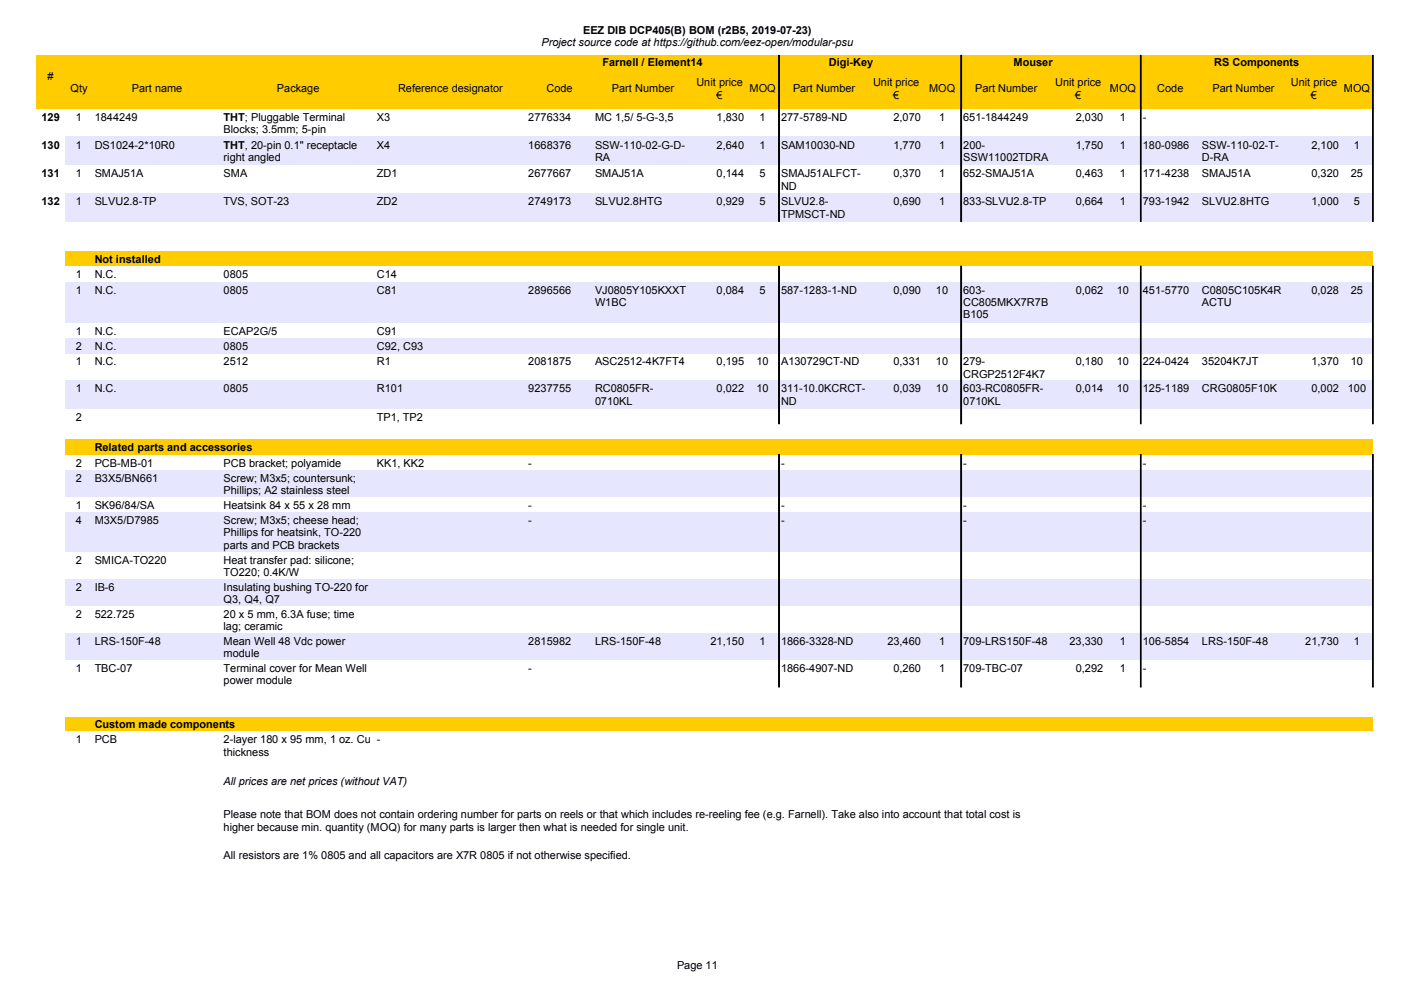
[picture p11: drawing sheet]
<svg xmlns="http://www.w3.org/2000/svg" width="297mm" height="210mm" viewBox="0 0 297 210" stroke-linecap="round" stroke-linejoin="round" font-family="sans-serif">
<defs><g id="words">
<g font-size="2.3">
<text x="114.8" y="9.8">Project source code at https://github.com/eez-open/modular-psu</text>
<text x="123.6" y="7.2">EEZ DIB DCP405(B) BOM (r2B5, 2019-07-23)</text>
<text x="10.1" y="17">#</text>
<text x="127.7" y="13.9">Farnell / Element14</text>
<text x="175.7" y="13.9">Digi-Key</text>
<text x="214.9" y="13.9">Mouser</text>
<text x="257.4" y="13.9">RS Components</text>
<text x="14.9" y="19.6">Qty</text>
<text x="27.9" y="19.6">Part name</text>
<text x="58.7" y="19.6">Package</text>
<text x="84.4" y="19.6">Reference designator</text>
<text x="115.9" y="19.6">Code</text>
<text x="129.8" y="19.6">Part Number</text>
<text x="147.7" y="18.3">Unit price</text>
<text x="151.9" y="20.9">€</text>
<text x="158.9" y="19.5">MOQ</text>
<text x="168.1" y="19.6">Part Number</text>
<text x="185.1" y="18.3">Unit price</text>
<text x="189.4" y="20.9">€</text>
<text x="197" y="19.5">MOQ</text>
<text x="206.7" y="19.6">Part Number</text>
<text x="223.7" y="18.3">Unit price</text>
<text x="228" y="20.9">€</text>
<text x="235.3" y="19.5">MOQ</text>
<text x="245.4" y="19.6">Code</text>
<text x="257.1" y="19.6">Part Number</text>
<text x="273.7" y="18.3">Unit price</text>
<text x="278" y="20.9">€</text>
<text x="284.9" y="19.5">MOQ</text>
<text x="8.8" y="25.6">129</text>
<text x="16.1" y="25.6">1</text>
<text x="20.1" y="25.6">1844249</text>
<text x="47.4" y="25.6">THT; Pluggable Terminal</text>
<text x="47.4" y="28.2">Blocks; 3.5mm; 5-pin</text>
<text x="79.9" y="25.6">X3</text>
<text x="112" y="25.6">2776334</text>
<text x="126.2" y="25.6">MC 1,5/ 5-G-3,5</text>
<text x="151.9" y="25.6">1,830</text>
<text x="161" y="25.6">1</text>
<text x="165.6" y="25.6">277-5789-ND</text>
<text x="189.4" y="25.6">2,070</text>
<text x="199.1" y="25.6">1</text>
<text x="204.2" y="25.6">651-1844249</text>
<text x="228.1" y="25.6">2,030</text>
<text x="237.5" y="25.6">1</text>
<text x="242.3" y="25.6">-</text>
<text x="8.8" y="31.6">130</text>
<text x="16.1" y="31.6">1</text>
<text x="20.1" y="31.6">DS1024-2*10R0</text>
<text x="47.4" y="31.6">THT, 20-pin 0.1&quot; receptacle</text>
<text x="47.4" y="34.2">right angled</text>
<text x="79.9" y="31.6">X4</text>
<text x="112" y="31.6">1668376</text>
<text x="126.2" y="31.6">SSW-110-02-G-D-</text>
<text x="126.2" y="34.2">RA</text>
<text x="151.9" y="31.6">2,640</text>
<text x="161" y="31.6">1</text>
<text x="165.6" y="31.6">SAM10030-ND</text>
<text x="189.4" y="31.6">1,770</text>
<text x="199.1" y="31.6">1</text>
<text x="204.2" y="31.6">200-</text>
<text x="204.2" y="34.2">SSW11002TDRA</text>
<text x="228.1" y="31.6">1,750</text>
<text x="237.5" y="31.6">1</text>
<text x="242.3" y="31.6">180-0986</text>
<text x="254.8" y="31.6">SSW-110-02-T-</text>
<text x="254.8" y="34.2">D-RA</text>
<text x="278.1" y="31.6">2,100</text>
<text x="287.1" y="31.6">1</text>
<text x="8.8" y="37.6">131</text>
<text x="16.1" y="37.6">1</text>
<text x="20.1" y="37.6">SMAJ51A</text>
<text x="47.4" y="37.6">SMA</text>
<text x="79.9" y="37.6">ZD1</text>
<text x="112" y="37.6">2677667</text>
<text x="126.2" y="37.6">SMAJ51A</text>
<text x="151.9" y="37.6">0,144</text>
<text x="161" y="37.6">5</text>
<text x="165.6" y="37.6">SMAJ51ALFCT-</text>
<text x="165.6" y="40.2">ND</text>
<text x="189.4" y="37.6">0,370</text>
<text x="199.1" y="37.6">1</text>
<text x="204.2" y="37.6">652-SMAJ51A</text>
<text x="228.1" y="37.6">0,463</text>
<text x="237.5" y="37.6">1</text>
<text x="242.3" y="37.6">171-4238</text>
<text x="254.8" y="37.6">SMAJ51A</text>
<text x="278.1" y="37.6">0,320</text>
<text x="286.4" y="37.6">25</text>
<text x="8.8" y="43.5">132</text>
<text x="16.1" y="43.5">1</text>
<text x="20.1" y="43.5">SLVU2.8-TP</text>
<text x="47.4" y="43.5">TVS, SOT-23</text>
<text x="79.9" y="43.5">ZD2</text>
<text x="112" y="43.5">2749173</text>
<text x="126.2" y="43.5">SLVU2.8HTG</text>
<text x="151.9" y="43.5">0,929</text>
<text x="161" y="43.5">5</text>
<text x="165.6" y="43.5">SLVU2.8-</text>
<text x="165.6" y="46.1">TPMSCT-ND</text>
<text x="189.4" y="43.5">0,690</text>
<text x="199.1" y="43.5">1</text>
<text x="204.2" y="43.5">833-SLVU2.8-TP</text>
<text x="228.1" y="43.5">0,664</text>
<text x="237.5" y="43.5">1</text>
<text x="242.3" y="43.5">793-1942</text>
<text x="254.8" y="43.5">SLVU2.8HTG</text>
<text x="278.1" y="43.5">1,000</text>
<text x="287.1" y="43.5">5</text>
<text x="16.1" y="59">1</text>
<text x="20.1" y="59">N.C.</text>
<text x="20.1" y="55.7">Not installed</text>
<text x="47.4" y="59">0805</text>
<text x="79.9" y="59">C14</text>
<text x="16.1" y="62.3">1</text>
<text x="20.1" y="62.3">N.C.</text>
<text x="47.4" y="62.3">0805</text>
<text x="79.9" y="62.3">C81</text>
<text x="112" y="62.3">2896566</text>
<text x="126.2" y="62.3">VJ0805Y105KXXT</text>
<text x="126.2" y="64.9">W1BC</text>
<text x="151.9" y="62.3">0,084</text>
<text x="161" y="62.3">5</text>
<text x="165.6" y="62.3">587-1283-1-ND</text>
<text x="189.4" y="62.3">0,090</text>
<text x="198.4" y="62.3">10</text>
<text x="204.2" y="62.3">603-</text>
<text x="204.2" y="64.9">CC805MKX7R7B</text>
<text x="228.1" y="62.3">0,062</text>
<text x="236.8" y="62.3">10</text>
<text x="242.3" y="62.3">451-5770</text>
<text x="254.8" y="62.3">C0805C105K4R</text>
<text x="254.8" y="64.9">ACTU</text>
<text x="278.1" y="62.3">0,028</text>
<text x="286.4" y="62.3">25</text>
<text x="16.1" y="70.9">1</text>
<text x="20.1" y="70.9">N.C.</text>
<text x="47.4" y="70.9">ECAP2G/5</text>
<text x="79.9" y="70.9">C91</text>
<text x="204.2" y="67.5">B105</text>
<text x="16.1" y="74.2">2</text>
<text x="16.1" y="77.5">1</text>
<text x="20.1" y="74.2">N.C.</text>
<text x="20.1" y="77.5">N.C.</text>
<text x="47.4" y="74.2">0805</text>
<text x="47.4" y="77.5">2512</text>
<text x="79.9" y="74.2">C92, C93</text>
<text x="79.9" y="77.5">R1</text>
<text x="112" y="77.5">2081875</text>
<text x="126.2" y="77.5">ASC2512-4K7FT4</text>
<text x="151.9" y="77.5">0,195</text>
<text x="160.4" y="77.5">10</text>
<text x="165.6" y="77.5">A130729CT-ND</text>
<text x="189.4" y="77.5">0,331</text>
<text x="198.4" y="77.5">10</text>
<text x="204.2" y="77.5">279-</text>
<text x="228.1" y="77.5">0,180</text>
<text x="236.8" y="77.5">10</text>
<text x="242.3" y="77.5">224-0424</text>
<text x="254.8" y="77.5">35204K7JT</text>
<text x="278.1" y="77.5">1,370</text>
<text x="286.4" y="77.5">10</text>
<text x="16.1" y="83.2">1</text>
<text x="20.1" y="83.2">N.C.</text>
<text x="47.4" y="83.2">0805</text>
<text x="79.9" y="83.2">R101</text>
<text x="112" y="83.2">9237755</text>
<text x="126.2" y="83.2">RC0805FR-</text>
<text x="151.9" y="83.2">0,022</text>
<text x="160.4" y="83.2">10</text>
<text x="165.6" y="83.2">311-10.0KCRCT-</text>
<text x="189.4" y="83.2">0,039</text>
<text x="198.4" y="83.2">10</text>
<text x="204.2" y="80.1">CRGP2512F4K7</text>
<text x="204.2" y="83.2">603-RC0805FR-</text>
<text x="228.1" y="83.2">0,014</text>
<text x="236.8" y="83.2">10</text>
<text x="242.3" y="83.2">125-1189</text>
<text x="254.8" y="83.2">CRG0805F10K</text>
<text x="278.1" y="83.2">0,002</text>
<text x="285.8" y="83.2">100</text>
<text x="16.1" y="89.2">2</text>
<text x="79.9" y="89.2">TP1, TP2</text>
<text x="126.2" y="85.8">0710KL</text>
<text x="165.6" y="85.8">ND</text>
<text x="204.2" y="85.8">0710KL</text>
<text x="20.1" y="95.5">Related parts and accessories</text>
<text x="16.1" y="98.9">2</text>
<text x="20.1" y="98.9">PCB-MB-01</text>
<text x="47.4" y="98.9">PCB bracket; polyamide</text>
<text x="79.9" y="98.9">KK1, KK2</text>
<text x="112" y="98.9">-</text>
<text x="165.6" y="98.9">-</text>
<text x="204.2" y="98.9">-</text>
<text x="242.3" y="98.9">-</text>
<text x="16.1" y="102.1">2</text>
<text x="16.1" y="107.9">1</text>
<text x="20.1" y="102.1">B3X5/BN661</text>
<text x="20.1" y="107.9">SK96/84/SA</text>
<text x="47.4" y="102.1">Screw; M3x5; countersunk;</text>
<text x="47.4" y="104.7">Phillips; A2 stainless steel</text>
<text x="47.4" y="107.9">Heatsink 84 x 55 x 28 mm</text>
<text x="112" y="107.9">-</text>
<text x="165.6" y="107.9">-</text>
<text x="204.2" y="107.9">-</text>
<text x="242.3" y="107.9">-</text>
<text x="16.1" y="111.1">4</text>
<text x="20.1" y="111.1">M3X5/D7985</text>
<text x="47.4" y="111.1">Screw; M3x5; cheese head;</text>
<text x="47.4" y="113.7">Phillips for heatsink, TO-220</text>
<text x="112" y="111.1">-</text>
<text x="165.6" y="111.1">-</text>
<text x="204.2" y="111.1">-</text>
<text x="242.3" y="111.1">-</text>
<text x="16.1" y="119.6">2</text>
<text x="20.1" y="119.6">SMICA-TO220</text>
<text x="47.4" y="116.3">parts and PCB brackets</text>
<text x="47.4" y="119.6">Heat transfer pad: silicone;</text>
<text x="16.1" y="125.3">2</text>
<text x="20.1" y="125.3">IB-6</text>
<text x="47.4" y="122.2">TO220; 0.4K/W</text>
<text x="47.4" y="125.3">Insulating bushing TO-220 for</text>
<text x="16.1" y="131">2</text>
<text x="20.1" y="131">522.725</text>
<text x="47.4" y="127.9">Q3, Q4, Q7</text>
<text x="47.4" y="131">20 x 5 mm, 6.3A fuse; time</text>
<text x="16.1" y="136.8">1</text>
<text x="20.1" y="136.8">LRS-150F-48</text>
<text x="47.4" y="133.6">lag; ceramic</text>
<text x="47.4" y="136.8">Mean Well 48 Vdc power</text>
<text x="112" y="136.8">2815982</text>
<text x="126.2" y="136.8">LRS-150F-48</text>
<text x="150.6" y="136.8">21,150</text>
<text x="161" y="136.8">1</text>
<text x="165.6" y="136.8">1866-3328-ND</text>
<text x="188.1" y="136.8">23,460</text>
<text x="199.1" y="136.8">1</text>
<text x="204.2" y="136.8">709-LRS150F-48</text>
<text x="226.7" y="136.8">23,330</text>
<text x="237.5" y="136.8">1</text>
<text x="242.3" y="136.8">106-5854</text>
<text x="254.8" y="136.8">LRS-150F-48</text>
<text x="276.8" y="136.8">21,730</text>
<text x="287.1" y="136.8">1</text>
<text x="16.1" y="142.5">1</text>
<text x="20.1" y="142.5">TBC-07</text>
<text x="47.4" y="139.4">module</text>
<text x="47.4" y="142.5">Terminal cover for Mean Well</text>
<text x="112" y="142.5">-</text>
<text x="165.6" y="142.5">1866-4907-ND</text>
<text x="189.4" y="142.5">0,260</text>
<text x="199.1" y="142.5">1</text>
<text x="204.2" y="142.5">709-TBC-07</text>
<text x="228.1" y="142.5">0,292</text>
<text x="237.5" y="142.5">1</text>
<text x="242.3" y="142.5">-</text>
<text x="47.4" y="145.1">power module</text>
<text x="20.1" y="154.4">Custom made components</text>
<text x="16.1" y="157.6">1</text>
<text x="20.1" y="157.6">PCB</text>
<text x="47.4" y="157.6">2-layer 180 x 95 mm, 1 oz. Cu -</text>
<text x="47.4" y="160.2">thickness</text>
<text x="47.4" y="166.5">All prices are net prices (without VAT)</text>
<text x="47.4" y="173.5">Please note that BOM does not contain ordering number for parts on reels or that which includes re-reeling fee (e.g. Farnell). Take also into account that total cost is</text>
<text x="47.4" y="176.1">higher because min. quantity (MOQ) for many parts is larger then what is needed for single unit.</text>
<text x="47.4" y="182.2">All resistors are 1% 0805 and all capacitors are X7R 0805 if not otherwise specified.</text>
<text x="143.5" y="205.4">Page 11</text>
</g>
</g></defs>
<path d="M7.6 11.7h283.4v11.3h-283.4z" fill-rule="evenodd" fill="#fc0"/>
<g fill="#000" stroke="#000" stroke-width=".21">
<path d="M165.1 11.7h.1v11.4h-.1z" fill-rule="evenodd"/>
<path d="M203.7 11.7h.2v11.4h-.2z" fill-rule="evenodd"/>
<path d="M241.8 11.7h.1v11.4h-.1z" fill-rule="evenodd"/>
<path d="M291 11.7h.1v11.4h-.1z" fill-rule="evenodd"/>
</g>
<g fill="#e6e6ff">
<path d="M13.9 29h277.1v6h-277.1z" fill-rule="evenodd"/>
<path d="M13.9 41h277.1v6h-277.1z" fill-rule="evenodd"/>
</g>
<path d="M13.9 53.3h277.1v3.1h-277.1z" fill-rule="evenodd" fill="#fc0"/>
<g fill="#e6e6ff">
<path d="M13.9 59.8h277.1v8.6h-277.1z" fill-rule="evenodd"/>
<path d="M13.9 71.6h277.1v3.3h-277.1z" fill-rule="evenodd"/>
<path d="M13.9 80.6h277.1v6h-277.1z" fill-rule="evenodd"/>
</g>
<path d="M13.9 93.1h277.1v3.2h-277.1z" fill-rule="evenodd" fill="#fc0"/>
<g fill="#e6e6ff">
<path d="M13.9 99.6h277.1v5.7h-277.1z" fill-rule="evenodd"/>
<path d="M13.9 108.5h277.1v8.5h-277.1z" fill-rule="evenodd"/>
<path d="M13.9 122.7h277.1v5.7h-277.1z" fill-rule="evenodd"/>
<path d="M13.9 134.2h277.1v5.7h-277.1z" fill-rule="evenodd"/>
</g>
<path d="M13.9 152.1h277.1v2.9h-277.1z" fill-rule="evenodd" fill="#fc0"/>
<g fill="#000" stroke="#000" stroke-width=".21">
<path d="M165.1 23.1h.1v23.9h-.1z" fill-rule="evenodd"/>
<path d="M203.7 23.1h.2v23.9h-.2z" fill-rule="evenodd"/>
<path d="M241.8 23.1h.1v23.9h-.1z" fill-rule="evenodd"/>
<path d="M291 23.1h.1v23.9h-.1z" fill-rule="evenodd"/>
<path d="M165.1 56.4h.1v33.5h-.1z" fill-rule="evenodd"/>
<path d="M203.7 56.4h.2v33.5h-.2z" fill-rule="evenodd"/>
<path d="M241.8 56.4h.1v33.5h-.1z" fill-rule="evenodd"/>
<path d="M291 56.4h.1v33.5h-.1z" fill-rule="evenodd"/>
<path d="M165.1 96.4h.1v49.3h-.1z" fill-rule="evenodd"/>
<path d="M203.7 96.4h.2v49.3h-.2z" fill-rule="evenodd"/>
<path d="M241.8 96.4h.1v49.3h-.1z" fill-rule="evenodd"/>
<path d="M291 96.4h.1v49.3h-.1z" fill-rule="evenodd"/>
</g>
<use href="#words"/>
</svg>
